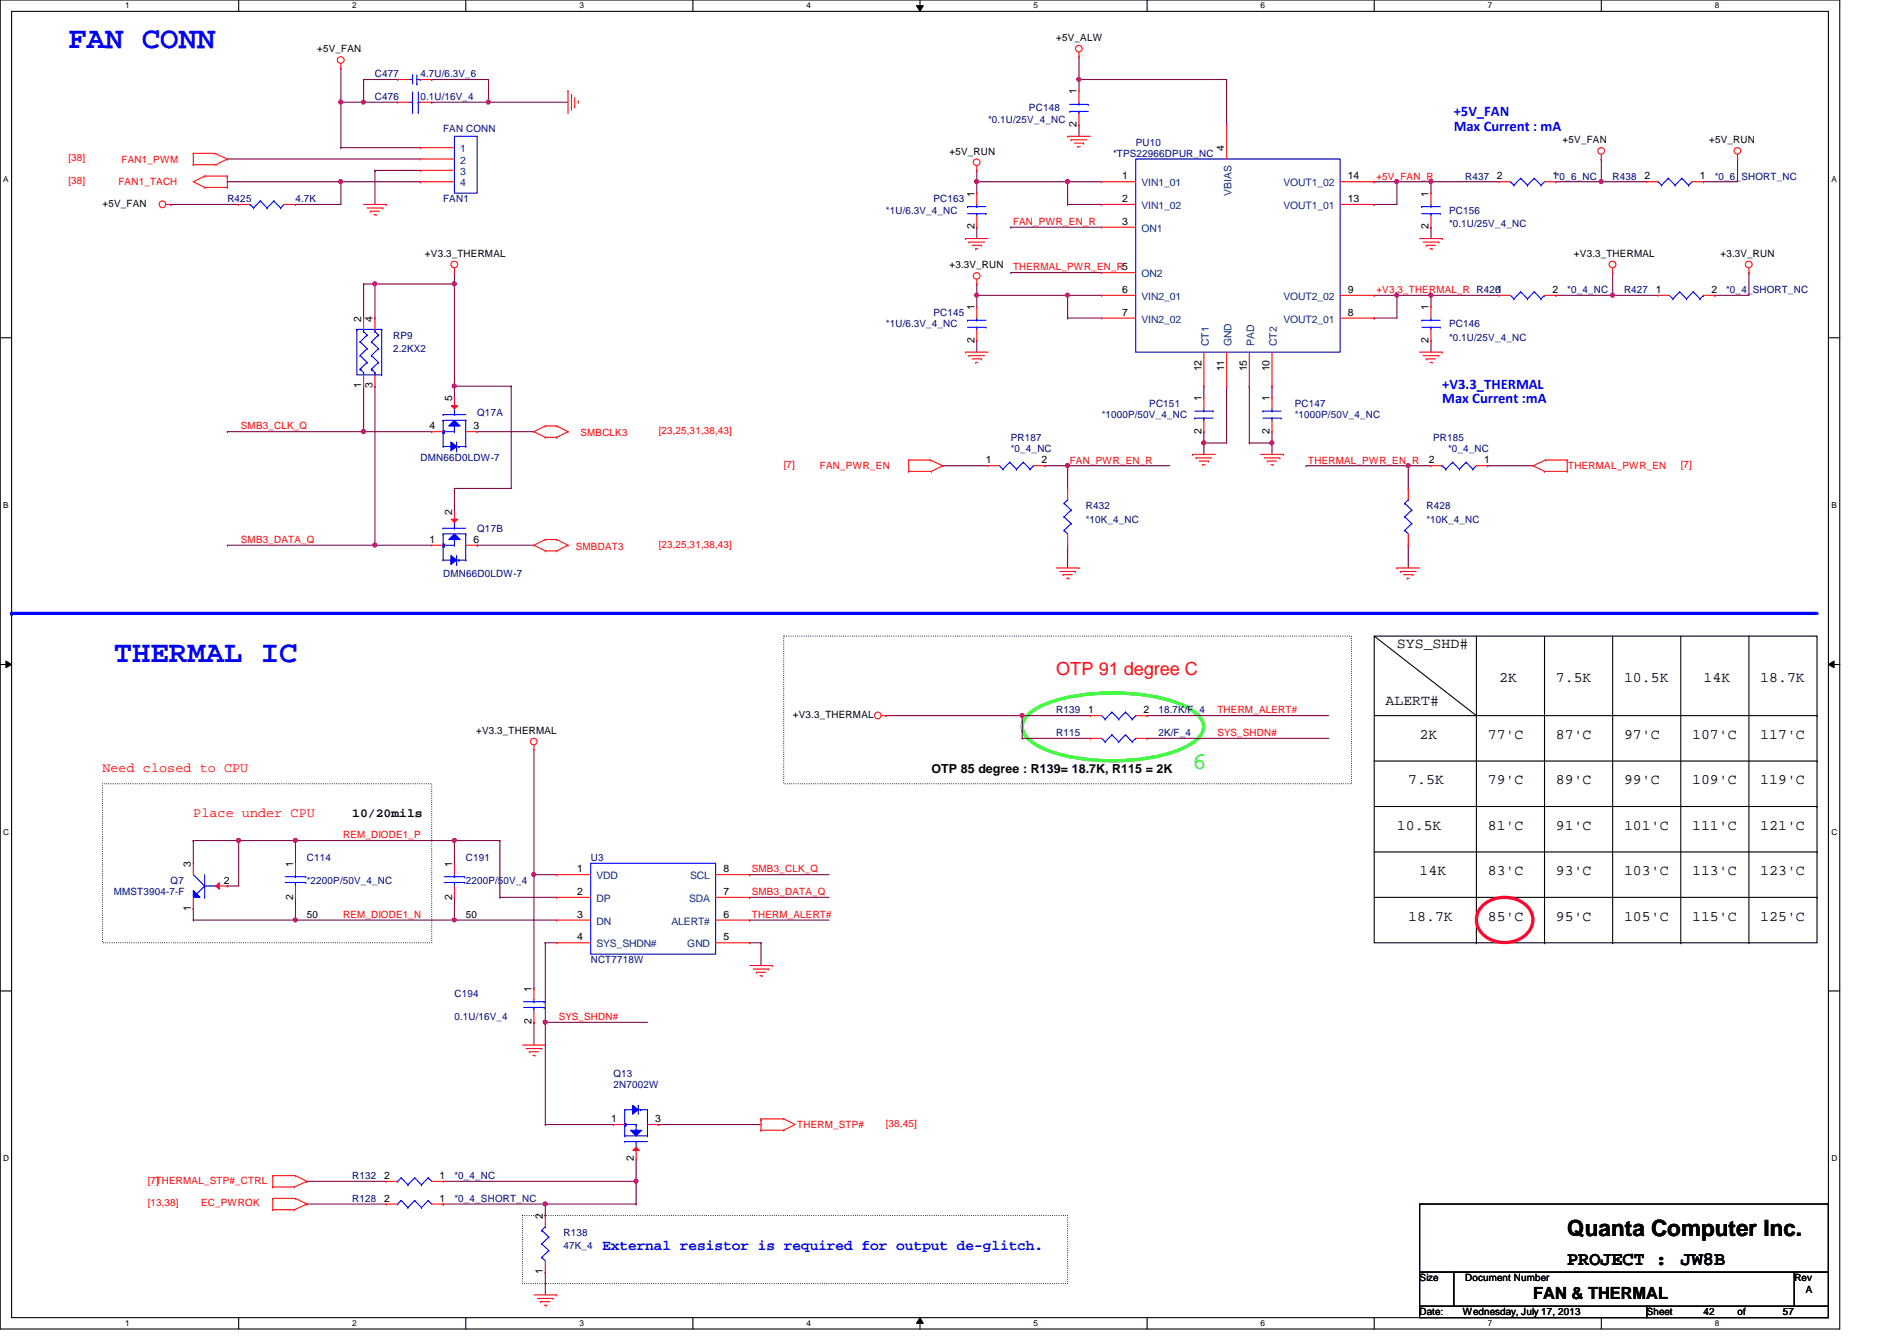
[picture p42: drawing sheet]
<svg xmlns="http://www.w3.org/2000/svg" width="297mm" height="210mm" viewBox="0 0 297 210" stroke-linecap="round" stroke-linejoin="round" font-family="sans-serif">
<defs><g id="words">
<g font-size="4.8" fill="#00f">
<text x="10.7" y="7.6">FAN CONN</text>
<text x="17.8" y="103.6">THERMAL IC</text>
</g>
<text font-size="3.7" fill="#0f0" x="186.7" y="120.4">6</text>
<text font-size="3.5" x="245.4" y="193.5">Quanta Computer Inc.</text>
<g font-size="3">
<text x="245.4" y="198.1">PROJECT :</text>
<text x="263.2" y="198.1">JW8B</text>
</g>
<text font-size="2.8" fill="#f00" x="165.4" y="105.7">OTP 91 degree C</text>
<text font-size="2.6" x="240.1" y="203.3">FAN &amp; THERMAL</text>
<g font-size="2.3" fill="#00f">
<text x="227.6" y="18.2">+5V_FAN</text>
<text x="227.6" y="20.4">Max Current : mA</text>
<text x="225.8" y="60.8">+V3.3_THERMAL</text>
<text x="225.8" y="63.1">Max Current :mA</text>
<text x="94.3" y="195.7">External resistor is required for output de-glitch.</text>
</g>
<g font-size="2.3">
<text x="218.7" y="101.4">SYS_SHD#</text>
<text x="234.7" y="106.8">2K</text>
<text x="243.6" y="106.8">7.5K</text>
<text x="254.3" y="106.8">10.5K</text>
<text x="266.7" y="106.8">14K</text>
<text x="275.6" y="106.8">18.7K</text>
<text x="217" y="110.3">ALERT#</text>
<text x="222.3" y="115.7">2K</text>
<text x="233" y="115.7">77'C</text>
<text x="243.6" y="115.7">87'C</text>
<text x="254.3" y="115.7">97'C</text>
<text x="265" y="115.7">107'C</text>
<text x="275.6" y="115.7">117'C</text>
<text x="220.5" y="122.8">7.5K</text>
<text x="233" y="122.8">79'C</text>
<text x="243.6" y="122.8">89'C</text>
<text x="254.3" y="122.8">99'C</text>
<text x="265" y="122.8">109'C</text>
<text x="275.6" y="122.8">119'C</text>
<text x="218.7" y="129.9">10.5K</text>
<text x="233" y="129.9">81'C</text>
<text x="243.6" y="129.9">91'C</text>
<text x="254.3" y="129.9">101'C</text>
<text x="265" y="129.9">111'C</text>
<text x="275.6" y="129.9">121'C</text>
<text x="222.3" y="137">14K</text>
<text x="233" y="137">83'C</text>
<text x="243.6" y="137">93'C</text>
<text x="254.3" y="137">103'C</text>
<text x="265" y="137">113'C</text>
<text x="275.6" y="137">123'C</text>
<text x="220.5" y="144.1">18.7K</text>
<text x="233" y="144.1">85'C</text>
<text x="243.6" y="144.1">95'C</text>
<text x="254.3" y="144.1">105'C</text>
<text x="265" y="144.1">115'C</text>
<text x="275.6" y="144.1">125'C</text>
</g>
<g font-size="2.1" fill="#f00">
<text x="16" y="120.8">Need closed to CPU</text>
<text x="30.3" y="127.9">Place under CPU</text>
</g>
<g font-size="1.9">
<text x="145.8" y="120.9">OTP 85 degree : R139= 18.7K, R115 = 2K</text>
<text x="55.2" y="127.8">10/20mils</text>
</g>
<g font-size="1.6">
<text x="49.7" y="8.2">+5V_FAN</text>
<text x="165.4" y="6.4">+5V_ALW</text>
<text x="168.6" y="14.8" transform="rotate(-90 168.6 14.8)">1</text>
<text x="168.6" y="19.9" transform="rotate(-90 168.6 19.9)">2</text>
<text x="191.7" y="23.7" transform="rotate(-90 191.7 23.7)">4</text>
<text x="244.7" y="22.4">+5V_FAN</text>
<text x="267.6" y="22.4">+5V_RUN</text>
<text x="148.7" y="24.2">+5V_RUN</text>
<text x="175.7" y="28.1">1</text>
<text x="211.1" y="28.1">14</text>
<text x="234.4" y="28.1">2</text>
<text x="243.1" y="28.1">1*0_6_NC</text>
<text x="257.5" y="28.1">2</text>
<text x="266.2" y="28.1">1</text>
<text x="16" y="32.4">+5V_FAN</text>
<text x="152.6" y="35.9" transform="rotate(-90 152.6 35.9)">2</text>
<text x="152.6" y="30.8" transform="rotate(-90 152.6 30.8)">1</text>
<text x="175.7" y="31.6">2</text>
<text x="175.7" y="35.2">3</text>
<text x="211.1" y="31.6">13</text>
<text x="223.7" y="35.9" transform="rotate(-90 223.7 35.9)">2</text>
<text x="223.7" y="30.8" transform="rotate(-90 223.7 30.8)">1</text>
<text x="66.5" y="40.2">+V3.3_THERMAL</text>
<text x="148.7" y="42">+3.3V_RUN</text>
<text x="246.5" y="40.2">+V3.3_THERMAL</text>
<text x="269.4" y="40.2">+3.3V_RUN</text>
<text x="175.7" y="45.8">6</text>
<text x="211.1" y="45.8">9</text>
<text x="243.1" y="45.8">2</text>
<text x="259.3" y="45.8">1</text>
<text x="268" y="45.8">2</text>
<text x="56.6" y="50.3" transform="rotate(-90 56.6 50.3)">2</text>
<text x="58.3" y="50.3" transform="rotate(-90 58.3 50.3)">4</text>
<text x="152.6" y="53.7" transform="rotate(-90 152.6 53.7)">2</text>
<text x="152.6" y="48.6" transform="rotate(-90 152.6 48.6)">1</text>
<text x="175.7" y="49.4">7</text>
<text x="211.1" y="49.4">8</text>
<text x="223.7" y="53.7" transform="rotate(-90 223.7 53.7)">2</text>
<text x="223.7" y="48.6" transform="rotate(-90 223.7 48.6)">1</text>
<text x="188.1" y="58.1" transform="rotate(-90 188.1 58.1)">12</text>
<text x="191.7" y="58.1" transform="rotate(-90 191.7 58.1)">11</text>
<text x="195.2" y="58.1" transform="rotate(-90 195.2 58.1)">15</text>
<text x="198.8" y="58.1" transform="rotate(-90 198.8 58.1)">10</text>
<text x="56.6" y="60.8" transform="rotate(-90 56.6 60.8)">1</text>
<text x="58.3" y="60.8" transform="rotate(-90 58.3 60.8)">3</text>
<text x="70.8" y="62.8" transform="rotate(-90 70.8 62.8)">5</text>
<text x="188.1" y="62.8" transform="rotate(-90 188.1 62.8)">1</text>
<text x="198.8" y="62.8" transform="rotate(-90 198.8 62.8)">1</text>
<text x="67.3" y="67.2">4</text>
<text x="74.2" y="67.2">3</text>
<text x="188.1" y="67.9" transform="rotate(-90 188.1 67.9)">2</text>
<text x="198.8" y="67.9" transform="rotate(-90 198.8 67.9)">2</text>
<text x="154.4" y="72.5">1</text>
<text x="163.1" y="72.5">2</text>
<text x="223.7" y="72.5">2</text>
<text x="232.4" y="72.5">1</text>
<text x="70.8" y="80.6" transform="rotate(-90 70.8 80.6)">2</text>
<text x="67.3" y="85">1</text>
<text x="74.2" y="85">6</text>
<text x="124.2" y="112.4">+V3.3_THERMAL</text>
<text x="170.4" y="111.6">1</text>
<text x="179.1" y="111.6">2</text>
<text x="74.5" y="114.9">+V3.3_THERMAL</text>
<text x="29.9" y="135.7" transform="rotate(-90 29.9 135.7)">3</text>
<text x="45.9" y="135.7" transform="rotate(-90 45.9 135.7)">1</text>
<text x="70.8" y="135.7" transform="rotate(-90 70.8 135.7)">1</text>
<text x="90.4" y="136.5">1</text>
<text x="113.3" y="136.5">8</text>
<text x="29.9" y="142.6" transform="rotate(-90 29.9 142.6)">1</text>
<text x="35" y="138.3">2</text>
<text x="45.9" y="140.8" transform="rotate(-90 45.9 140.8)">2</text>
<text x="48" y="143.7">50</text>
<text x="70.8" y="140.8" transform="rotate(-90 70.8 140.8)">2</text>
<text x="72.9" y="143.7">50</text>
<text x="90.4" y="140.1">2</text>
<text x="90.4" y="143.6">3</text>
<text x="113.3" y="140.1">7</text>
<text x="113.3" y="143.6">6</text>
<text x="90.4" y="147.2">4</text>
<text x="113.3" y="147.2">5</text>
<text x="83.2" y="155.2" transform="rotate(-90 83.2 155.2)">1</text>
<text x="83.2" y="160.4" transform="rotate(-90 83.2 160.4)">2</text>
<text x="95.7" y="175.6">1</text>
<text x="102.6" y="175.6">3</text>
<text x="60.2" y="184.5">2</text>
<text x="68.8" y="184.5">1</text>
<text x="99.2" y="181.7" transform="rotate(-90 99.2 181.7)">2</text>
<text x="60.2" y="188.1">2</text>
<text x="68.8" y="188.1">1</text>
<text x="85" y="190.8" transform="rotate(-90 85 190.8)">2</text>
<text x="85" y="199.5" transform="rotate(-90 85 199.5)">1</text>
<text x="222.3" y="200.6">Size</text>
<text x="229.4" y="200.6">Document Number</text>
<text x="281" y="200.6">Rev</text>
<text x="282.7" y="202.4">A</text>
<text x="222.3" y="205.9">Date:</text>
<text x="229.1" y="205.9">Wednesday, July 17, 2013</text>
<text x="257.8" y="205.9">Sheet</text>
<text x="266.7" y="205.9">42</text>
<text x="272.1" y="205.9">of</text>
<text x="279.2" y="205.9">57</text>
</g>
<g font-size="1.6" fill="#000080">
<text x="58.7" y="15.7">C476</text>
<text x="58.7" y="12.1">C477</text>
<text x="65.8" y="15.7">0.1U/16V_4</text>
<text x="65.8" y="12.1">4.7U/6.3V_6</text>
<text x="161.1" y="17.4">PC148</text>
<text x="69.4" y="20.7">FAN CONN</text>
<text x="154.7" y="19.2">*0.1U/25V_4_NC</text>
<text x="177.8" y="22.8">PU10</text>
<text x="174.3" y="24.6">*TPS22966DPUR_NC</text>
<text x="229.4" y="28.1">R437</text>
<text x="252.5" y="28.1">R438</text>
<text x="268.5" y="28.1">*0_6_SHORT_NC</text>
<text x="35.6" y="31.7">R425</text>
<text x="46.3" y="31.7">4.7K</text>
<text x="69.4" y="31.7">FAN1</text>
<text x="138.7" y="33.4">*1U/6.3V_4_NC</text>
<text x="146.2" y="31.7">PC163</text>
<text x="226.9" y="33.4">PC156</text>
<text x="226.9" y="35.6">*0.1U/25V_4_NC</text>
<text x="245.4" y="45.9">*0_4_NC</text>
<text x="254.3" y="45.9">R427</text>
<text x="270.3" y="45.9">*0_4_SHORT_NC</text>
<text x="61.5" y="53">RP9</text>
<text x="138.7" y="51.2">*1U/6.3V_4_NC</text>
<text x="146.2" y="49.4">PC145</text>
<text x="226.9" y="51.2">PC146</text>
<text x="226.9" y="53.3">*0.1U/25V_4_NC</text>
<text x="61.5" y="55.1">2.2KX2</text>
<text x="74.7" y="65.1">Q17A</text>
<text x="172.5" y="65.4">*1000P/50V_4_NC</text>
<text x="180" y="63.7">PC151</text>
<text x="202.7" y="63.7">PC147</text>
<text x="202.7" y="65.4">*1000P/50V_4_NC</text>
<text x="158.3" y="69">PR187</text>
<text x="158.3" y="70.8">*0_4_NC</text>
<text x="224.4" y="69">PR185</text>
<text x="226.7" y="70.8">*0_4_NC</text>
<text x="65.8" y="72.2">DMN66D0LDW-7</text>
<text x="74.7" y="83.2">Q17B</text>
<text x="170" y="79.7">R432</text>
<text x="170" y="81.8">*10K_4_NC</text>
<text x="223.3" y="79.7">R428</text>
<text x="223.3" y="81.8">*10K_4_NC</text>
<text x="69.4" y="90.3">DMN66D0LDW-7</text>
<text x="165.4" y="111.7">R139</text>
<text x="181.4" y="111.7">18.7K/F_4</text>
<text x="165.4" y="115.2">R115</text>
<text x="181.4" y="115.2">2K/F_4</text>
<text x="48" y="134.8">C114</text>
<text x="72.9" y="134.8">C191</text>
<text x="92.5" y="134.8">U3</text>
<text x="17.8" y="140.1">MMST3904-7-F</text>
<text x="26.7" y="138.3">Q7</text>
<text x="48" y="138.3">*2200P/50V_4_NC</text>
<text x="72.9" y="138.3">2200P/50V_4</text>
<text x="92.5" y="150.8">NCT7718W</text>
<text x="71.2" y="156.1">C194</text>
<text x="71.2" y="159.7">0.1U/16V_4</text>
<text x="96.1" y="168.6">Q13</text>
<text x="96.1" y="170.3">2N7002W</text>
<text x="55.2" y="184.6">R132</text>
<text x="71.2" y="184.6">*0_4_NC</text>
<text x="55.2" y="188.1">R128</text>
<text x="71.2" y="188.1">*0_4_SHORT_NC</text>
<text x="88.2" y="193.5">R138</text>
<text x="88.2" y="195.6">47K_4</text>
</g>
<g font-size="1.6" fill="#004080">
<text x="72" y="23.8">1</text>
<text x="72" y="25.6">2</text>
<text x="72" y="27.4">3</text>
<text x="72" y="29.2">4</text>
<text x="178.7" y="29.2">VIN1_01</text>
<text x="201" y="29.2">VOUT1_02</text>
<text x="178.7" y="32.7">VIN1_02</text>
<text x="192.8" y="30.6" transform="rotate(-90 192.8 30.6)">VBIAS</text>
<text x="201" y="32.7">VOUT1_01</text>
<text x="178.7" y="36.3">ON1</text>
<text x="178.7" y="43.4">ON2</text>
<text x="178.7" y="46.9">VIN2_01</text>
<text x="201" y="46.9">VOUT2_02</text>
<text x="178.7" y="50.5">VIN2_02</text>
<text x="201" y="50.5">VOUT2_01</text>
<text x="189.3" y="54.2" transform="rotate(-90 189.3 54.2)">CT1</text>
<text x="192.8" y="54.2" transform="rotate(-90 192.8 54.2)">GND</text>
<text x="196.4" y="54.2" transform="rotate(-90 196.4 54.2)">PAD</text>
<text x="199.9" y="54.2" transform="rotate(-90 199.9 54.2)">CT2</text>
<text x="93.4" y="137.6">VDD</text>
<text x="108.1" y="137.6">SCL</text>
<text x="93.4" y="141.2">DP</text>
<text x="107.9" y="141.2">SDA</text>
<text x="93.4" y="144.7">DN</text>
<text x="93.4" y="148.3">SYS_SHDN#</text>
<text x="105.2" y="144.7">ALERT#</text>
<text x="107.6" y="148.3">GND</text>
</g>
<g font-size="1.6" fill="#f00">
<text x="10.7" y="25.3">[38]</text>
<text x="10.7" y="28.8">[38]</text>
<text x="18.5" y="29">FAN1_TACH</text>
<text x="19" y="25.4">FAN1_PWM</text>
<text x="215.5" y="28.1">+5V_FAN_R</text>
<text x="158.6" y="35.2">FAN_PWR_EN_R</text>
<text x="158.6" y="42.3">THERMAL_PWR_EN_R5</text>
<text x="215.5" y="45.9">+V3.3_THERMAL_R R4261</text>
<text x="37.7" y="67.2">SMB3_CLK_Q</text>
<text x="90.9" y="68.3">SMBCLK3</text>
<text x="103.2" y="67.9">[23,25,31,38,43]</text>
<text x="122.7" y="73.3">[7]</text>
<text x="128.4" y="73.4">FAN_PWR_EN</text>
<text x="167.5" y="72.6">FAN_PWR_EN_R</text>
<text x="204.8" y="72.6">THERMAL_PWR_EN_R</text>
<text x="245.6" y="73.4">THERMAL_PWR_EN</text>
<text x="263.2" y="73.3">[7]</text>
<text x="37.7" y="85">SMB3_DATA_Q</text>
<text x="90.2" y="86.1">SMBDAT3</text>
<text x="103.2" y="85.7">[23,25,31,38,43]</text>
<text x="190.6" y="111.7">THERM_ALERT#</text>
<text x="190.6" y="115.2">SYS_SHDN#</text>
<text x="53.7" y="131.2">REM_DIODE1_P</text>
<text x="117.7" y="136.6">SMB3_CLK_Q</text>
<text x="53.7" y="143.7">REM_DIODE1_N</text>
<text x="117.7" y="143.7">THERM_ALERT#</text>
<text x="117.7" y="140.1">SMB3_DATA_Q</text>
<text x="87.5" y="159.7">SYS_SHDN#</text>
<text x="124.8" y="176.6">THERM_STP#</text>
<text x="138.7" y="176.4">[38,45]</text>
<text x="23.2" y="185.3">[7]THERMAL_STP#_CTRL</text>
<text x="23.2" y="188.8">[13,38]</text>
<text x="31.5" y="188.8">EC_PWROK</text>
</g>
<g font-size="1.3">
<text x="19.6" y="1.3">1</text>
<text x="55.2" y="1.3">2</text>
<text x="90.7" y="1.3">3</text>
<text x="126.3" y="1.3">4</text>
<text x="161.8" y="1.3">5</text>
<text x="197.4" y="1.3">6</text>
<text x="233" y="1.3">7</text>
<text x="268.5" y="1.3">8</text>
<text x=".5" y="28.4">A</text>
<text x="286.8" y="28.4">A</text>
<text x=".5" y="79.5">B</text>
<text x="286.8" y="79.5">B</text>
<text x=".5" y="130.7">C</text>
<text x="286.8" y="130.7">C</text>
<text x=".5" y="181.8">D</text>
<text x="286.8" y="181.8">D</text>
<text x="19.6" y="207.6">1</text>
<text x="55.2" y="207.6">2</text>
<text x="90.7" y="207.6">3</text>
<text x="126.3" y="207.6">4</text>
<text x="161.8" y="207.6">5</text>
<text x="197.4" y="207.6">6</text>
<text x="233" y="207.6">7</text>
<text x="268.5" y="207.6">8</text>
</g>
</g></defs>
<path d="M0 0h288.1v208h-288.1zM1.8 1.8h284.5v204.4h-284.5z" fill="none" stroke="#000" stroke-width=".17"/>
<g fill="#fff">
<path d="M19.6 .2h.7v1.4h-.7z"/>
<path d="M19.6 206.4h.7v1.4h-.7z"/>
</g>
<path d="M37.4 0v1.8M37.4 206.2v1.8" fill="none" stroke="#000" stroke-width=".17"/>
<g fill="#fff">
<path d="M55.2 .2h.6v1.4h-.6z"/>
<path d="M55.2 206.4h.6v1.4h-.6z"/>
</g>
<path d="M72.9 0v1.8M72.9 206.2v1.8" fill="none" stroke="#000" stroke-width=".17"/>
<g fill="#fff">
<path d="M90.7 .2h.7v1.4h-.7z"/>
<path d="M90.7 206.4h.7v1.4h-.7z"/>
</g>
<path d="M108.5 0v1.8M108.5 206.2v1.8" fill="none" stroke="#000" stroke-width=".17"/>
<g fill="#fff">
<path d="M126.3 .2h.7v1.4h-.7z"/>
<path d="M126.3 206.4h.7v1.4h-.7z"/>
</g>
<path d="M144.1 0v1.8M144.1 206.2v1.8" fill="none" stroke="#000" stroke-width=".17"/>
<path d="M143.5 .9h1.1l-.5 .9zM144.1 206.2l.5 .9h-1.1z" fill="#000"/>
<path d="M143.5 .9h1.1l-.5 .9zM144.1 206.2l.5 .9h-1.1z" fill="none" stroke="#000" stroke-width=".16"/>
<g fill="#fff">
<path d="M161.8 .2h.7v1.4h-.7z"/>
<path d="M161.8 206.4h.7v1.4h-.7z"/>
</g>
<path d="M179.6 0v1.8M179.6 206.2v1.8" fill="none" stroke="#000" stroke-width=".17"/>
<g fill="#fff">
<path d="M197.4 .2h.7v1.4h-.7z"/>
<path d="M197.4 206.4h.7v1.4h-.7z"/>
</g>
<path d="M215.2 0v1.8M215.2 206.2v1.8" fill="none" stroke="#000" stroke-width=".17"/>
<g fill="#fff">
<path d="M233 .2h.6v1.4h-.6z"/>
<path d="M233 206.4h.6v1.4h-.6z"/>
</g>
<path d="M250.7 0v1.8M250.7 206.2v1.8" fill="none" stroke="#000" stroke-width=".17"/>
<g fill="#fff">
<path d="M268.5 .2h.7v1.4h-.7z"/>
<path d="M268.5 206.4h.7v1.4h-.7z"/>
<path d="M.5 27.3h.8v1.4h-.8z"/>
<path d="M286.8 27.3h.8v1.4h-.8z"/>
<path d="M.5 78.4h.8v1.4h-.8z"/>
<path d="M286.8 78.4h.8v1.4h-.8z"/>
</g>
<path d="M0 52.9h1.8M286.3 52.9h1.8" fill="none" stroke="#000" stroke-width=".17"/>
<g fill="#fff">
<path d="M.5 129.5h.9v1.4h-.9z"/>
<path d="M286.8 129.5h.9v1.4h-.9z"/>
</g>
<path d="M0 104h1.8M286.3 104h1.8" fill="none" stroke="#000" stroke-width=".17"/>
<path d="M.9 103.5l.9 .5-.9 .5zM286.3 104l.9-.5v1z" fill="#000"/>
<path d="M.9 103.5l.9 .5-.9 .5zM286.3 104l.9-.5v1z" fill="none" stroke="#000" stroke-width=".16"/>
<g fill="#fff">
<path d="M.5 180.6h.9v1.4h-.9z"/>
<path d="M286.8 180.6h.9v1.4h-.9z"/>
</g>
<path d="M0 155.1h1.8M286.3 155.1h1.8" fill="none" stroke="#000" stroke-width=".17"/>
<path d="M122.7 99.6h88.9v23.1h-88.9z" fill="none" stroke="#000" stroke-width=".17" stroke-dasharray="0 .3"/>
<path d="M1.8 96h282.7" fill="none" stroke="#00f" stroke-width=".51"/>
<circle cx="1.8" cy="96" r=".25" fill="#00f"/>
<path d="M16 122.7h51.6v24.9h-51.6zM81.8 190.2h85.4v10.7h-85.4z" fill="none" stroke="#000" stroke-width=".17" stroke-dasharray="0 .3"/>
<g fill="none" stroke="#000" stroke-width=".17">
<path d="M215.2 99.6h69.3v48h-69.3zM215.2 99.6l16 12.4M231.2 99.6v48M241.8 99.6v48M252.5 99.6v48M263.2 99.6v48M273.9 99.6v48M215.2 119.1h69.3M215.2 112h69.3M231.2 112h.1M284.5 119.1h.1M284.5 112h.1"/>
<path d="M215.2 133.3h69.3M215.2 126.2h69.3M284.5 133.3h.1M284.5 126.2h.1M215.2 140.5h69.3M231.2 147.6h.1M241.8 147.6h.1M252.5 147.6h.1M263.2 147.6h.1M273.9 147.6h.1M284.5 140.5h.1"/>
</g>
<path d="M231.9 142a5 5 0 0 1 7.8 .6 3.3 3.3 0 0 1-2.4 4.6 4.8 4.8 0 0 1-5.8-1.8 2.96 2.96 0 0 1 .4-3.4z" fill="none" stroke="#f00" stroke-width=".51"/>
<path d="M161 111.8a13.7 13.7 0 0 1 6.6-2.7 33.4 33.4 0 0 1 17.3 1.1 6.2 6.2 0 0 1 3.5 2.9 2.42 2.42 0 0 1-.9 2.6 13.9 13.9 0 0 1-6.6 2.8 33.9 33.9 0 0 1-16.1-.8 9 9 0 0 1-4.3-2.6 2.31 2.31 0 0 1 .5-3.3z" fill="none" stroke="#0f0" stroke-width=".51"/>
<path d="M160.1 112h.1M160.1 115.6h.1M160.1 112h10.6M160.1 115.6h10.6M160.1 112v3.6M179.6 115.6h.1M179.6 112h.1M179.6 112h28.5M179.6 115.6h28.5M85.4 147.6h.1M85.4 147.6v12.4" fill="none" stroke="#800040" stroke-width=".17"/>
<circle cx="85.4" cy="160" r=".32" fill="#f0f"/>
<circle cx="85.4" cy="160" r=".32" fill="none" stroke="#f0f" stroke-width=".17"/>
<path d="M71.2 131.6h.1M71.2 131.6v3.5M71.2 131.6h7.1M83.6 136.9h.1M83.6 136.9h3.6M71.2 140.5h.1M71.2 140.5v3.5M117.4 144h.1M117.4 144h12.4" fill="none" stroke="#800040" stroke-width=".17"/>
<circle cx="71.1" cy="131.5" r=".32" fill="#f0f"/>
<circle cx="71.1" cy="131.5" r=".32" fill="none" stroke="#f0f" stroke-width=".17"/>
<path d="M78.3 131.6h.1M78.3 131.6v8.9M83.6 136.9v17.8M117.4 136.9h.1M117.4 136.9h12.4M30.3 144h.1M30.3 144h40.9M46.3 144h.1M83.6 154.7h.1" fill="none" stroke="#800040" stroke-width=".17"/>
<circle cx="46.2" cy="144" r=".32" fill="#f0f"/>
<circle cx="46.2" cy="144" r=".32" fill="none" stroke="#f0f" stroke-width=".17"/>
<path d="M37.4 131.6h.1M37.4 131.6v7.1M30.3 142.2h.1M30.3 142.2v1.8M46.3 140.5h.1M46.3 140.5v3.5" fill="none" stroke="#800040" stroke-width=".17"/>
<circle cx="37.4" cy="131.5" r=".32" fill="#f0f"/>
<circle cx="37.4" cy="131.5" r=".32" fill="none" stroke="#f0f" stroke-width=".17"/>
<path d="M30.3 131.6h.1M30.3 131.6v3.5M35.6 138.7h.1M35.6 138.7h1.8M37.4 131.6h.1M37.4 131.6h8.9M46.3 131.6h.1M46.3 131.6v3.5" fill="none" stroke="#800040" stroke-width=".17"/>
<circle cx="46.2" cy="131.5" r=".32" fill="#f0f"/>
<circle cx="46.2" cy="131.5" r=".32" fill="none" stroke="#f0f" stroke-width=".17"/>
<path d="M71.2 144h.1M71.2 144h16" fill="none" stroke="#800040" stroke-width=".17"/>
<circle cx="71.1" cy="144" r=".32" fill="#f0f"/>
<circle cx="71.1" cy="144" r=".32" fill="none" stroke="#f0f" stroke-width=".17"/>
<g fill="none" stroke="#800040" stroke-width=".17">
<path d="M30.3 131.6h.1M30.3 131.6h7.1M46.3 131.6h.1M46.3 131.6h24.9M78.3 140.5h.1M78.3 140.5h8.9M85.4 147.6h.1M85.4 147.6h1.8M117.4 140.5h.1M117.4 147.6h.1M117.4 140.5h12.4M117.4 147.6h1.8"/>
<path d="M119.2 147.6h.1M119.2 147.6v3.5M83.6 160h.1M83.6 160v3.6M85.4 160h.1M85.4 176h.1M85.4 160h16M85.4 176h10.7M85.4 160v16M103.2 176h.1M103.2 176h16M69.4 188.5h.1"/>
<path d="M69.4 188.5h16"/>
</g>
<circle cx="85.4" cy="188.4" r=".32" fill="#f0f"/>
<circle cx="85.4" cy="188.4" r=".32" fill="none" stroke="#f0f" stroke-width=".17"/>
<g fill="none" stroke="#800040" stroke-width=".17">
<path d="M35.6 24.9h.1M35.6 24.9h30.2M71.2 42.7h.1M71.2 42.7v1.7M35.6 67.6h.1M35.6 67.6h21.3M71.2 60.5h.1M71.2 60.5h8.8M85.4 199.1h.1M85.4 188.5h.1M85.4 190.2h.1M85.4 188.5v1.7"/>
<path d="M85.4 199.1v3.6M85.4 188.5h14.2M99.6 184.9h.1M99.6 181.4v3.5"/>
</g>
<circle cx="56.9" cy="67.5" r=".32" fill="#f0f"/>
<circle cx="56.9" cy="67.5" r=".32" fill="none" stroke="#f0f" stroke-width=".17"/>
<path d="M35.6 85.3h.1M35.6 85.3h23.1" fill="none" stroke="#800040" stroke-width=".17"/>
<circle cx="58.7" cy="85.3" r=".32" fill="#f0f"/>
<circle cx="58.7" cy="85.3" r=".32" fill="none" stroke="#f0f" stroke-width=".17"/>
<g fill="none" stroke="#800040" stroke-width=".17">
<path d="M56.9 44.4h.1M56.9 44.4v5.4M56.9 44.4h1.8M71.2 44.4h.1M71.2 44.4v16.1M56.9 60.5h.1M56.9 67.6h.1M56.9 60.5v7.1M56.9 67.6h10.7M58.7 60.5h.1M58.7 60.5v24.8M71.2 76.5h.1"/>
<path d="M80 60.5h.1M80 60.5v16h-8.8M58.7 85.3h.1M58.7 85.3h8.9"/>
</g>
<circle cx="71.1" cy="60.4" r=".32" fill="#f0f"/>
<circle cx="71.1" cy="60.4" r=".32" fill="none" stroke="#f0f" stroke-width=".17"/>
<circle cx="71.1" cy="44.4" r=".32" fill="#f0f"/>
<circle cx="71.1" cy="44.4" r=".32" fill="none" stroke="#f0f" stroke-width=".17"/>
<path d="M58.7 44.4h.1M58.7 44.4v5.4M58.7 44.4h12.5" fill="none" stroke="#800040" stroke-width=".17"/>
<circle cx="58.7" cy="44.4" r=".32" fill="#f0f"/>
<circle cx="58.7" cy="44.4" r=".32" fill="none" stroke="#f0f" stroke-width=".17"/>
<path d="M58.7 26.7h.1M58.7 26.7h7.1M58.7 26.7v5.3M224.1 28.4h.1M224.1 28.4h10.6M243.6 28.4h.1M243.6 28.4h7.1" fill="none" stroke="#800040" stroke-width=".17"/>
<circle cx="224" cy="28.4" r=".32" fill="#f0f"/>
<circle cx="224" cy="28.4" r=".32" fill="none" stroke="#f0f" stroke-width=".17"/>
<path d="M215.2 28.4h.1M215.2 28.4h3.5M250.7 24.9h.1M250.7 24.9v3.5" fill="none" stroke="#800040" stroke-width=".17"/>
<circle cx="250.7" cy="28.4" r=".32" fill="#f0f"/>
<circle cx="250.7" cy="28.4" r=".32" fill="none" stroke="#f0f" stroke-width=".17"/>
<path d="M215.2 32h.1M218.7 28.4h.1M218.7 28.4v3.6h-3.5M224.1 35.6h.1M224.1 28.4h.1M224.1 28.4v1.8M224.1 35.6v1.7" fill="none" stroke="#800040" stroke-width=".17"/>
<circle cx="218.7" cy="28.4" r=".32" fill="#f0f"/>
<circle cx="218.7" cy="28.4" r=".32" fill="none" stroke="#f0f" stroke-width=".17"/>
<path d="M158.3 35.6h.1M158.3 35.6h14.2M218.7 28.4h.1M218.7 28.4h5.4M243.6 46.2h.1M243.6 46.2h8.9" fill="none" stroke="#800040" stroke-width=".17"/>
<circle cx="252.5" cy="46.2" r=".32" fill="#f0f"/>
<circle cx="252.5" cy="46.2" r=".32" fill="none" stroke="#f0f" stroke-width=".17"/>
<path d="M224.1 46.2h.1M224.1 46.2h10.6" fill="none" stroke="#800040" stroke-width=".17"/>
<circle cx="224" cy="46.2" r=".32" fill="#f0f"/>
<circle cx="224" cy="46.2" r=".32" fill="none" stroke="#f0f" stroke-width=".17"/>
<g fill="none" stroke="#800040" stroke-width=".17">
<path d="M152.9 53.3h.1M152.9 53.3v1.8M188.5 60.5h.1M188.5 60.5v1.7M192.1 60.5h.1M192.1 60.5v8.8M195.6 60.5h.1M195.6 60.5v8.8M199.2 60.5h.1M199.2 60.5v1.7M204.5 72.9h.1M204.5 72.9h16"/>
<path d="M220.5 85.3h.1M220.5 85.3v3.6"/>
</g>
<circle cx="220.5" cy="72.9" r=".32" fill="#f0f"/>
<circle cx="220.5" cy="72.9" r=".32" fill="none" stroke="#f0f" stroke-width=".17"/>
<path d="M168.9 19.6h.1M168.9 8.9h.1M168.9 12.4h.1M168.9 8.9v3.5M168.9 19.6v1.7M168.9 12.4h23.2M220.5 72.9h.1M220.5 72.9v3.6M220.5 72.9h3.6M233 72.9h.1M233 72.9h7.1" fill="none" stroke="#800040" stroke-width=".17"/>
<circle cx="168.9" cy="12.4" r=".32" fill="#f0f"/>
<circle cx="168.9" cy="12.4" r=".32" fill="none" stroke="#f0f" stroke-width=".17"/>
<path d="M168.9 12.4h.1M168.9 12.4v1.8M192.1 12.4h.1M192.1 12.4v7.2M152.9 35.6h.1M152.9 26.7h.1M152.9 26.7v1.7M152.9 35.6v1.7" fill="none" stroke="#800040" stroke-width=".17"/>
<circle cx="152.9" cy="28.4" r=".32" fill="#f0f"/>
<circle cx="152.9" cy="28.4" r=".32" fill="none" stroke="#f0f" stroke-width=".17"/>
<path d="M152.9 28.4h.1M152.9 28.4h14.3" fill="none" stroke="#800040" stroke-width=".17"/>
<circle cx="167.1" cy="28.4" r=".32" fill="#f0f"/>
<circle cx="167.1" cy="28.4" r=".32" fill="none" stroke="#f0f" stroke-width=".17"/>
<path d="M152.9 28.4h.1M152.9 28.4v1.8M152.9 46.2h.1M152.9 46.2h14.3" fill="none" stroke="#800040" stroke-width=".17"/>
<circle cx="167.1" cy="46.2" r=".32" fill="#f0f"/>
<circle cx="167.1" cy="46.2" r=".32" fill="none" stroke="#f0f" stroke-width=".17"/>
<circle cx="152.9" cy="46.2" r=".32" fill="#f0f"/>
<circle cx="152.9" cy="46.2" r=".32" fill="none" stroke="#f0f" stroke-width=".17"/>
<g fill="none" stroke="#800040" stroke-width=".17">
<path d="M167.2 32h.1M167.2 28.4h.1M167.2 28.4v3.6M167.2 32h5.3M167.2 28.4h5.3M152.9 44.4h.1M152.9 46.2h.1M152.9 44.4v3.6M158.3 42.7h.1M158.3 42.7h14.2M167.2 49.8h.1M167.2 46.2h.1"/>
<path d="M167.2 49.8h5.3M167.2 46.2v3.6M167.2 46.2h5.3M188.5 67.6h.1M188.5 67.6v1.7M199.2 67.6h.1M199.2 67.6v1.7"/>
</g>
<circle cx="188.5" cy="69.3" r=".32" fill="#f0f"/>
<circle cx="188.5" cy="69.3" r=".32" fill="none" stroke="#f0f" stroke-width=".17"/>
<path d="M188.5 69.3h.1M188.5 69.3h3.6M188.5 69.3v1.8M195.6 69.3h.1M195.6 69.3h3.6" fill="none" stroke="#800040" stroke-width=".17"/>
<circle cx="199.2" cy="69.3" r=".32" fill="#f0f"/>
<circle cx="199.2" cy="69.3" r=".32" fill="none" stroke="#f0f" stroke-width=".17"/>
<g fill="none" stroke="#800040" stroke-width=".17">
<path d="M215.2 46.2h.1M215.2 49.8h.1M215.2 46.2h8.9M218.7 46.2h.1M218.7 46.2v3.6h-3.5M224.1 53.3h.1M224.1 46.2h.1M224.1 46.2v1.8M224.1 53.3v1.8M252.5 42.7h.1M252.5 42.7v3.5M199.2 69.3h.1"/>
<path d="M199.2 69.3v1.8"/>
</g>
<circle cx="218.7" cy="46.2" r=".32" fill="#f0f"/>
<circle cx="218.7" cy="46.2" r=".32" fill="none" stroke="#f0f" stroke-width=".17"/>
<path d="M167.2 72.9h.1M167.2 72.9h16M167.2 85.3h.1M167.2 85.3v3.6" fill="none" stroke="#800040" stroke-width=".17"/>
<circle cx="167.1" cy="72.9" r=".32" fill="#f0f"/>
<circle cx="167.1" cy="72.9" r=".32" fill="none" stroke="#f0f" stroke-width=".17"/>
<path d="M147.6 72.9h.1M147.6 72.9h7.1M163.6 72.9h.1M163.6 72.9h3.6M167.2 72.9h.1M167.2 72.9v3.6M83.6 117.3v19.6M83.6 136.9h.1" fill="none" stroke="#800040" stroke-width=".17"/>
<circle cx="83.6" cy="136.9" r=".32" fill="#f0f"/>
<circle cx="83.6" cy="136.9" r=".32" fill="none" stroke="#f0f" stroke-width=".17"/>
<path d="M138.7 112h.1M138.7 112h21.4" fill="none" stroke="#800040" stroke-width=".17"/>
<circle cx="160" cy="112" r=".32" fill="#f0f"/>
<circle cx="160" cy="112" r=".32" fill="none" stroke="#f0f" stroke-width=".17"/>
<path d="M48 188.5h.1M48 188.5h12.5M69.4 184.9h30.2M99.6 184.9h.1" fill="none" stroke="#800040" stroke-width=".17"/>
<circle cx="99.6" cy="184.9" r=".32" fill="#f0f"/>
<circle cx="99.6" cy="184.9" r=".32" fill="none" stroke="#f0f" stroke-width=".17"/>
<g fill="none" stroke="#800040" stroke-width=".17">
<path d="M53.4 10.7h.1M53.4 16h.1M53.4 10.7v12.4M56.9 16h.1M56.9 12.4h.1M56.9 16h5.4M56.9 12.4h5.4M56.9 12.4v3.6M67.6 12.4h.1M67.6 16h.1M67.6 16h21.3M67.6 12.4h8.9"/>
<path d="M76.5 16h.1M76.5 12.4h.1M76.5 12.4v3.6M53.4 23.1h.1M53.4 23.1h12.4M250.7 28.4h.1M250.7 28.4h7.1M266.7 28.4h.1M272.1 24.9h.1M272.1 24.9v3.5h-5.4M252.5 46.2h.1M252.5 46.2h7.1"/>
<path d="M268.5 46.2h.1M273.9 42.7h.1M273.9 42.7v3.5h-5.4M48 184.9h.1M48 184.9h12.5M99.6 188.5h.1M99.6 184.9v3.6"/>
</g>
<circle cx="76.5" cy="16" r=".32" fill="#f0f"/>
<circle cx="76.5" cy="16" r=".32" fill="none" stroke="#f0f" stroke-width=".17"/>
<path d="M53.4 16h.1M53.4 16h3.5" fill="none" stroke="#800040" stroke-width=".17"/>
<circle cx="56.9" cy="16" r=".32" fill="#f0f"/>
<circle cx="56.9" cy="16" r=".32" fill="none" stroke="#f0f" stroke-width=".17"/>
<circle cx="53.4" cy="16" r=".32" fill="#f0f"/>
<circle cx="53.4" cy="16" r=".32" fill="none" stroke="#f0f" stroke-width=".17"/>
<path d="M35.6 28.4h.1M35.6 28.4h30.2M53.4 28.4h.1M53.4 28.4v3.6M65.8 28.4h.1" fill="none" stroke="#800040" stroke-width=".17"/>
<circle cx="53.4" cy="28.4" r=".32" fill="#f0f"/>
<circle cx="53.4" cy="28.4" r=".32" fill="none" stroke="#f0f" stroke-width=".17"/>
<path d="M26.7 32h.1M26.7 32h10.7M46.3 32h.1M46.3 32h7.1M71.2 60.5h.1M71.2 76.5h.1M71.2 60.5v1.7M71.2 76.5v3.5M74.7 67.6h.1M74.7 67.6h8.9M74.7 85.3h.1M74.7 85.3h8.9" fill="none" stroke="#800040" stroke-width=".17"/>
<g fill="none" stroke="#f00" stroke-width=".17">
<path d="M53.4 10.7h.1M53.4 9.9v.8M88.9 14.2h.1M88.9 14.2v3.6M89.5 14.8h.1M89.5 14.8v2.4M90 16.7h.1M90 15.3v1.4M90.5 15.8h.1M90.5 15.8v.4M168.9 8.9h.1M168.9 14.2h.1"/>
<path d="M168.9 19.6h.1M168.9 8.2v.7M168.9 14.2v1.8M168.9 17.8v1.8M192.1 19.6h.1M192.1 19.6v5.3M26 32h.7M26.7 32h.1M30.3 24h.1M30.3 25.8h.1M30.3 24h3.4M30.3 25.8h3.5"/>
<path d="M30.3 24v1.8M32 27.6h.1M32 29.3h.1M32 27.6l-1.7 .8 1.7 .9M32 27.6h3.6M32 29.3h3.6M33.7 24h.1M33.7 24l1.9 .9M33.8 25.8h.1M35.6 24.9h.1M35.6 27.6h.1M35.6 29.3h.1"/>
<path d="M35.6 27.7h.1M35.6 24.9l-1.8 .9M35.6 27.6v1.7M56.9 32h3.6M57.5 32.6h2.4M58 33.1h.1M58 33.1h1.4M58.5 33.6h.4M58.9 33.6h.1M59.9 32.6h.1M60.5 32h.1M151.2 37.3h.1"/>
<path d="M151.2 37.3h3.5M151.7 37.9h.1M151.7 37.9h2.5M152.2 38.4h1.5M152.8 38.9h.1M152.8 38.9h.3M152.9 26.7h.1M152.9 30.2h.1M152.9 35.6h.1M152.9 26v.7M152.9 30.2v1.8M152.9 33.8v1.8"/>
<path d="M153.7 38.4h.1M167.2 21.3h.1M167.2 21.3h3.5M167.7 21.9h.1M167.7 21.9h2.5M168.2 22.4h1.5M168.8 22.9h.1M168.8 22.9h.3M169.7 22.4h.1M172.5 32h.1M172.5 35.6h.1M172.5 28.4h.1"/>
<path d="M172.5 32h5.3M172.5 35.6h5.3M172.5 28.4h5.3M209.8 32h5.4M209.8 28.4h5.4M215.2 32h.1M215.2 28.4h.1M222.3 37.3h3.5M222.8 37.9h2.5M223.3 38.4h.1M223.3 38.4h1.5M223.9 38.9h.3"/>
<path d="M224.2 38.9h.1M225.3 37.9h.1M225.8 37.3h.1M250.7 24.9h.1M250.7 24.2v.7M257.8 28.4h.1M257.8 28.4h1.8M265 28.4h1.7M266.7 28.4h.1M272.1 24.9h.1M272.1 24.2v.7M71.2 42.7h.1"/>
<path d="M71.2 42v.7M151.2 55.1h.1M151.2 55.1h3.5M151.7 55.7h.1M151.7 55.7h2.5M152.2 56.2h1.5M152.8 56.7h.1M152.8 56.7h.3M152.9 44.4h.1M152.9 43.7v.7M153.7 56.2h.1M172.5 49.8h.1"/>
<path d="M172.5 42.7h.1M172.5 46.2h.1M172.5 49.8h5.3M172.5 42.7h5.3M172.5 46.2h5.3M188.5 55.1v5.4M192.1 55.1v5.4M195.6 55.1v5.4M199.2 55.1v5.4M209.8 49.8h5.4M209.8 46.2h5.4M215.2 49.8h.1"/>
<path d="M215.2 46.2h.1M222.3 55.1h3.5M222.8 55.7h2.5M223.3 56.2h.1M223.3 56.2h1.5M223.9 56.7h.3M224.1 48h.1M224.1 53.3h.1M224.1 48v1.8M224.1 51.6v1.7M224.2 56.7h.1M225.3 55.7h.1"/>
<path d="M225.8 55.1h.1M252.5 42.7h.1M252.5 42v.7M273.9 42.7h.1M273.9 42v.7M83.6 67.6h.1M83.6 67.6l1.8 .9M85.4 68.5h.1M85.4 66.7h.1M85.4 68.5h1.8M85.4 66.7l-1.8 .9M85.4 66.7h1.8"/>
<path d="M87.2 66.7h.1M87.2 68.5h.1M87.2 66.7l1.7 .9M88.9 67.6h.1M88.9 67.6l-1.7 .9M142.3 72h.1M142.3 73.8h.1M142.3 72h3.4M142.3 73.8h3.5M142.3 72v1.8M145.7 72h.1M145.7 72l1.9 .9"/>
<path d="M145.8 73.8h.1M147.6 72.9h.1M147.6 72.9l-1.8 .9M186.7 71.1h.1M186.7 71.1h3.6M187.3 71.7h.1M187.3 71.7h2.4M187.8 72.2h1.4M188.3 72.7h.1M188.3 72.7h.4M188.5 60.5h.1M189.2 72.2h.1"/>
<path d="M192.1 60.5h.1M195.6 60.5h.1M197.4 71.1h3.6M197.9 71.7h2.5M198.5 72.2h.1M198.5 72.2h1.4M199 72.7h.3M199.2 60.5h.1M199.3 72.7h.1M200.4 71.7h.1M201 71.1h.1M240.1 72.9h.1"/>
<path d="M240.1 72.9l1.7 .9M241.8 73.8h.1M241.8 73.8h3.6M242 72h.1M242 72l-1.9 .9M242 72h3.4M245.4 72h.1M245.4 73.8h.1M245.4 72v1.8M83.6 85.3h.1M83.6 85.3l1.8 .9M85.4 86.2h.1"/>
<path d="M85.4 84.5h.1M85.4 86.2h1.8M85.4 84.5l-1.8 .8M85.4 84.5h1.8M87.2 84.5h.1M87.2 86.2h.1M87.2 84.5l1.7 .8M88.9 85.3h.1M88.9 85.3l-1.7 .9M165.4 88.9h3.5M165.9 89.5h2.5M166.5 90h.1"/>
<path d="M166.5 90h1.4M167 90.5h.3M167.3 90.5h.1M168.4 89.5h.1M168.9 88.9h.1M218.7 88.9h.1M218.7 88.9h3.6M219.3 89.5h.1M219.3 89.5h2.4M219.8 90h1.4M220.3 90.5h.1M220.3 90.5h.4"/>
<path d="M221.2 90h.1M83.6 117.3h.1M83.6 116.6v.7M138 112h.7M138.7 112h.1M170.7 115.6h.1M170.7 112h.1M170.7 112h1.8M170.7 115.6h1.8M177.8 112h1.8M177.8 115.6h1.8M179.6 115.6h.1"/>
<path d="M179.6 112h.1M46.3 135.1h.1M46.3 135.1v1.8M46.3 138.7v1.8M71.2 135.1h.1M71.2 135.1v1.8M71.2 138.7v1.8M87.2 136.9h.1M87.2 136.9h5.3M112.1 136.9h5.3M117.4 136.9h.1M46.3 140.5h.1"/>
<path d="M71.2 140.5h.1M87.2 140.5h.1M87.2 144h.1M87.2 147.6h.1M87.2 140.5h5.3M87.2 144h5.3M87.2 147.6h5.3M112.1 140.5h5.3M112.1 144h5.3M112.1 147.6h5.3M117.4 140.5h.1M117.4 144h.1"/>
<path d="M117.4 147.6h.1M117.4 151.1h3.5M117.9 151.7h2.5M118.4 152.2h.1M118.4 152.2h1.5M119 152.7h.3M119.3 152.7h.1M120.4 151.7h.1M120.9 151.1h.1M81.8 163.6h3.6M82.4 164.1h2.4M82.9 164.6h.1"/>
<path d="M82.9 164.6h1.4M83.4 165.2h.4M83.8 165.2h.1M84.8 164.1h.1M85.4 163.6h.1M119.2 175.1h.1M119.2 176.9h.1M119.2 175.3h.1M119.2 175.1h3.5M119.2 176.9h3.5M119.2 175.1v1.8M122.7 175.1h.1"/>
<path d="M122.7 176.9h.1M122.7 175.1l1.8 .9-1.8 .9M42.7 189.4h.1M42.7 187.6h.1M42.7 185.8h.1M42.7 184h.1M42.7 189.4h3.4M42.7 187.6h3.6M42.7 184v1.8M42.7 187.6v1.8M42.7 185.8h3.4M42.7 184h3.6"/>
<path d="M46.1 189.4h.1M46.1 185.8h.1M46.3 187.6h.1M46.3 184h.1M46.3 187.6l1.7 .9M46.3 184l1.7 .9M48 188.5h.1M48 184.9h.1M48 188.5l-1.9 .9M48 184.9l-1.9 .9M85.4 199.1h.1M85.4 190.2h.1"/>
<path d="M85.4 190.2v1.8M85.4 197.4v1.7M83.6 202.7h3.6M84.2 203.2h2.4M84.7 203.8h.1M84.7 203.8h1.4M85.2 204.3h.4M85.6 204.3h.1M86.6 203.2h.1M87.2 202.7h.1"/>
<circle cx="53.4" cy="9.4" r=".52"/>
<circle cx="168.9" cy="7.6" r=".52"/>
<circle cx="25.4" cy="32" r=".52"/>
<circle cx="152.9" cy="25.4" r=".52"/>
<circle cx="250.7" cy="23.6" r=".52"/>
<circle cx="272.1" cy="23.6" r=".52"/>
<circle cx="71.1" cy="41.4" r=".52"/>
<circle cx="152.9" cy="43.2" r=".52"/>
<circle cx="252.5" cy="41.4" r=".52"/>
<circle cx="273.8" cy="41.4" r=".52"/>
<circle cx="83.6" cy="116.1" r=".52"/>
<circle cx="137.4" cy="112" r=".52"/>
</g>
<path d="M222.3 188.5h64v10.6h-64zM222.3 199.1h5.3v5.4h-5.3zM227.6 199.1h53.4v5.4h-53.4zM281 199.1h5.3v5.4h-5.3zM222.3 204.5h35.5v1.7h-35.5zM257.8 204.5h28.5v1.7h-28.5z" fill="none" stroke="#000" stroke-width=".17"/>
<g fill="none" stroke="#00f" stroke-width=".17">
<path d="M167.5 17.4h.1M167.5 17.4h2.9M167.5 16.3h2.9M168.9 16.3h.1M168.9 17.4h.1M168.9 16v.3M168.9 17.4v.4M170.4 16.3h.1M151.5 32.3h.1M151.5 33.4h2.9M151.5 32.3h2.9M152.9 32.3h.1"/>
<path d="M152.9 33.4h.1M152.9 32v.3M152.9 33.4v.4M154.4 33.4h.1M177.8 24.9h32v30.2h-32zM259.6 28.4h.1M259.6 28.4l.6 .6M260.2 29h.1M261.2 27.9h.1M261.2 27.9l1.1 1.1M261.2 27.9l-1 1.1M262.3 29h.1"/>
<path d="M263.4 27.9h.1M263.4 27.9l1 1.1M263.4 27.9l-1.1 1.1M264.4 29h.1M265 28.4l-.6 .6M222.6 50.1h.1M222.6 51.2h2.9M222.6 50.1h2.9M224.1 50.1h.1M224.1 51.2h.1M224.1 49.8v.3M224.1 51.2v.4"/>
<path d="M225.5 51.2h.1M172.5 115.6l.6 .5M172.5 112l.6 .6M173.1 116.1h.1M173.1 112.6h.1M174.1 115h.1M174.1 111.5h.1M174.1 115l-1 1.1M174.1 115l1.1 1.1M174.1 111.5l-1 1.1M174.1 111.5l1.1 1.1M175.2 116.1h.1"/>
<path d="M175.2 112.6h.1M176.2 115h.1M176.2 111.5h.1M176.2 115l-1 1.1M176.2 115l1.1 1.1M176.2 111.5l-1 1.1M176.2 111.5l1.1 1.1M177.3 116.1h.1M177.3 112.6h.1M177.8 115.6h.1M177.8 112h.1M177.8 115.6l-.5 .5"/>
<path d="M177.8 112l-.5 .6M44.7 138.1h3.2M44.7 137.2h3.2M46.3 137.2h.1M46.3 138.1h.1M46.3 136.9v.3M46.3 138.1v.6M47.9 138.1h.1M47.9 137.2h.1M69.6 138.1h3.2M69.6 137.2h3.2M71.2 137.2h.1"/>
<path d="M71.2 138.1h.1M71.2 136.9v.3M71.2 138.1v.6M72.8 138.1h.1M72.8 137.2h.1M92.5 135.1h19.6v14.3h-19.6zM84.8 196.8h.1M84.8 194.7h.1M84.8 192.6h.1M84.8 196.8l.6 .6M84.8 194.7l1.1 1M84.8 192.6l1.1 1"/>
<path d="M85.4 192h.1M85.4 192l-.6 .6M85.9 195.7h.1M85.9 193.6h.1M85.9 195.7l-1.1 1.1M85.9 193.6l-1.1 1.1"/>
</g>
<path d="M30.3 139.4l1 1.1h-1z" fill-rule="evenodd" fill="#00f"/>
<path d="M30.3 139.4l1 1.1h-1zM30.3 136.9l1.7 1.8M30.8 139.9h.1M32 138.7h.1M32 138.7l-1.2 1.2M32 136.9v3.6M32 138.7h1.8M33.8 138.7h.1M32 140.5h.1" fill="none" stroke="#00f" stroke-width=".17"/>
<path d="M33.8 138.7l.5-.5v1z" fill="#f00"/>
<path d="M259.6 46.2h.1M259.6 46.2h1.8M266.7 46.2h1.8M268.5 46.2h.1M30.3 135.1h.1M30.3 135.1v1.8M33.8 138.7l.5-.5v1zM33.8 138.7h1.8M35.6 138.7h.1M30.3 142.2h.1M30.3 140.5v1.7" fill="none" stroke="#f00" stroke-width=".17"/>
<path d="M261.4 46.2l.6 .6M262 46.8h.1M263 45.7h.1M263 45.7l-1 1.1M263 45.7l1.1 1.1M264.1 46.8h.1M265.1 45.7h.1M265.1 45.7l-1 1.1M265.1 45.7l1.1 1.1M266.2 46.8h.1M266.7 46.2h.1M266.7 46.2l-.5 .6" fill="none" stroke="#00f" stroke-width=".17"/>
<path d="M70.3 66.7l.9-.9 .8 .9z" fill="#00f"/>
<path d="M70.3 66.7l.9-.9 .8 .9z" fill="none" stroke="#00f" stroke-width=".17"/>
<path d="M70.6 69.2l.9 .7-.9 .7z" fill="#00f"/>
<g fill="none" stroke="#00f" stroke-width=".17">
<path d="M69.4 65.8h.1M69.4 67.6h.1M69.4 64.9h.1M69.4 69.9h.1M69.4 67.7h.1M69.4 65.8h3.5M69.4 65.8v4.1M69.4 67.6h1.8M69.4 64.9h3.5M69.4 69.9h1.2M69.4 67.4h.2M69.4 67.7h.2"/>
<path d="M69.6 67.4h.1M69.6 67.7h.1M69.6 67.4v.3M70.6 69.2l.9 .7-.9 .7zM70.6 69.9h.1M71.2 67.6h.1M71.2 66.7h.1M71.2 64.9h.1M71.2 64v.9M71.2 66.7v.9M71.5 70.6h.1M71.5 69.9h1.4"/>
<path d="M71.5 69.2v1.4M71.9 69.9h.1M72.9 65.8h.1M72.9 69.9h.1M72.9 65.8v4.1"/>
</g>
<path d="M70.7 63.5h1l-.5 .5z" fill="#f00"/>
<g fill="none" stroke="#f00" stroke-width=".17">
<path d="M65.8 23.1h.1M65.8 24.9h.1M65.8 26.7h.1M65.8 28.4h.1M65.8 23.1h5.4M65.8 24.9h5.4M65.8 26.7h5.4M65.8 28.4h5.4M224.1 30.2h.1M224.1 35.6h.1M224.1 30.2v1.8M224.1 33.8v1.8"/>
<path d="M67.6 67.6h.1M67.6 67.6h1.8M70.7 63.5h1l-.5 .5zM71.2 62.2h.1M71.2 62.2v1.8M72.9 67.6h1.8M74.7 67.6h.1M154.7 72.9h.1M154.7 72.9h1.8M161.8 72.9h1.8M163.6 72.9h.1M188.5 62.2h.1"/>
<path d="M188.5 67.6h.1M188.5 62.2v1.8M188.5 65.8v1.8M60.5 184.9h.1M60.5 184.9h1.8M67.6 184.9h1.8M69.4 184.9h.1"/>
</g>
<g fill="none" stroke="#00f" stroke-width=".17">
<path d="M71.2 21.3h3.5v8.9h-3.5zM222.6 32.3h.1M222.6 33.4h2.9M222.6 32.3h2.9M224.1 32.3h.1M224.1 33.4h.1M224.1 32v.3M224.1 33.4v.4M225.5 33.4h.1M156.5 72.9l.6 .5M157.1 73.4h.1M158.1 72.3h.1"/>
<path d="M158.1 72.3l-1 1.1M158.1 72.3l1.1 1.1M159.2 73.4h.1M160.2 72.3h.1M160.2 72.3l-1 1.1M160.2 72.3l1.1 1.1M161.3 73.4h.1M161.8 72.9h.1M161.8 72.9l-.5 .5M187.1 65.4h.1M187.1 65.4h2.8M187.1 64.3h2.8"/>
<path d="M188.5 64.3h.1M188.5 65.4h.1M188.5 64v.3M188.5 65.4v.4M189.9 64.3h.1M62.3 184.9h.1M62.8 184.4h.1M62.8 184.4l1.1 1.1M62.8 184.4l-.5 .5M63.9 185.5h.1M64.9 184.4h.1M64.9 184.4l1.1 1.1"/>
<path d="M64.9 184.4l-1 1.1M66 185.5h.1M67.1 184.4h.1M67.1 184.4l.5 .5M67.1 184.4l-1.1 1.1"/>
</g>
<path d="M70.3 84.5l.9-.9 .8 .9z" fill="#00f"/>
<path d="M70.3 84.5l.9-.9 .8 .9z" fill="none" stroke="#00f" stroke-width=".17"/>
<path d="M70.6 87l.9 .7-.9 .6z" fill="#00f"/>
<g fill="none" stroke="#00f" stroke-width=".17">
<path d="M69.4 83.6h.1M69.4 85.3h.1M69.4 82.7h.1M69.4 87.7h.1M69.4 85.5h.1M69.4 83.6h3.5M69.4 83.6v4.1M69.4 85.3h1.8M69.4 82.7h3.5M69.4 87.7h1.2M69.4 85.2h.2M69.4 85.5h.2"/>
<path d="M69.6 85.2h.1M69.6 85.5h.1M69.6 85.2v.3M70.6 87l.9 .7-.9 .6zM70.6 87.7h.1M71.2 85.3h.1M71.2 84.5h.1M71.2 82.7h.1M71.2 81.8v.9M71.2 84.5v.8M71.5 88.3h.1M71.5 87.7h1.4"/>
<path d="M71.5 87v1.3M71.9 87.7h.1M72.9 83.6h.1M72.9 87.7h.1M72.9 83.6v4.1"/>
</g>
<path d="M70.7 81.3h1l-.5 .5z" fill="#f00"/>
<g fill="none" stroke="#f00" stroke-width=".17">
<path d="M62.3 16h.1M62.3 12.4h.1M62.3 16h1.7M62.3 12.4h1.7M65.8 16h1.8M65.8 12.4h1.8M67.6 16h.1M67.6 12.4h.1M37.4 32h.1M37.4 32h1.8M44.5 32h1.8M46.3 32h.1"/>
<path d="M234.7 28.4h.1M234.7 28.4h1.8M241.8 28.4h1.8M243.6 28.4h.1M234.7 46.2h.1M234.7 46.2h1.8M241.8 46.2h1.8M243.6 46.2h.1M167.2 76.5h.1M167.2 76.5v1.7M199.2 62.2h.1M199.2 67.6h.1"/>
<path d="M199.2 62.2v1.8M199.2 65.8v1.8M224.1 72.9h.1M224.1 72.9h1.7M231.2 72.9h1.8M233 72.9h.1M67.6 85.3h.1M67.6 85.3h1.8M70.7 81.3h1l-.5 .5zM71.2 80h.1M71.2 80v1.8M72.9 85.3h1.8"/>
<path d="M74.7 85.3h.1M167.2 85.3h.1M167.2 83.6v1.7M60.5 188.5h.1M60.5 188.5h1.8M67.6 188.5h1.8M69.4 188.5h.1"/>
</g>
<g fill="none" stroke="#00f" stroke-width=".17">
<path d="M64 16h.6M64 12.4h.6M64.6 17.6h.1M64.6 16h.1M64.6 12.4h.1M64.6 11.7h.1M64.6 11.7v1.5M64.6 14.4v3.2M65.3 13.2h.1M65.3 12.4h.5M65.3 11.7v1.5M65.5 16h.1"/>
<path d="M65.5 17.6h.1M65.5 16h.3M65.5 14.4v3.2M65.8 12.4h.1M39.2 32h.1M39.2 32l.5 .6M39.7 32.6h.1M40.8 31.5h.1M40.8 31.5l1 1.1M40.8 31.5l-1.1 1.1M41.8 32.6h.1M42.9 31.5h.1"/>
<path d="M42.9 31.5l1 1.1M42.9 31.5l-1.1 1.1M43.9 32.6h.1M44.5 32l-.6 .6M236.5 28.4h.1M236.5 28.4l.6 .6M237.1 29h.1M238.1 27.9h.1M238.1 27.9l1.1 1.1M238.1 27.9l-1 1.1M239.2 29h.1M240.2 27.9h.1"/>
<path d="M240.2 27.9l1.1 1.1M240.2 27.9l-1 1.1M241.3 29h.1M241.8 28.4l-.5 .6M236.5 46.2l.6 .6M237.1 46.8h.1M238.1 45.7h.1M238.1 45.7l-1 1.1M238.1 45.7l1.1 1.1M239.2 46.8h.1M240.2 45.7h.1M240.2 45.7l-1 1.1"/>
<path d="M240.2 45.7l1.1 1.1M241.3 46.8h.1M241.8 46.2h.1M241.8 46.2l-.5 .6M166.6 78.8h.1M166.6 78.8l1.1 1M167.2 78.2h.1M167.2 78.2l-.6 .6M167.7 79.8h.1M167.7 79.8l-1.1 1.1M197.7 64.3h.1M197.7 65.4h2.9"/>
<path d="M197.7 64.3h2.9M199.2 64.3h.1M199.2 65.4h.1M199.2 64v.3M199.2 65.4v.4M200.6 65.4h.1M225.8 72.9h.1M225.8 72.9l.6 .5M226.4 73.4h.1M227.5 72.3h.1M227.5 72.3l1 1.1M227.5 72.3l-1.1 1.1"/>
<path d="M228.5 73.4h.1M229.6 72.3h.1M229.6 72.3l1 1.1M229.6 72.3l-1.1 1.1M230.6 73.4h.1M231.2 72.9l-.6 .5M166.6 83h.1M166.6 80.9h.1M166.6 83l.6 .6M166.6 80.9l1.1 1.1M167.7 82h.1M167.7 82l-1.1 1"/>
<path d="M62.3 188.5h.1M62.8 187.9h.1M62.8 187.9l1.1 1.1M62.8 187.9l-.5 .6M63.9 189h.1M64.9 187.9h.1M64.9 187.9l1.1 1.1M64.9 187.9l-1 1.1M66 189h.1M67.1 187.9h.1M67.1 187.9l.5 .6M67.1 187.9l-1.1 1.1"/>
</g>
<path d="M98.7 176.9h1.8l-.9 .9z" fill="#00f"/>
<path d="M98.7 176.9h1.8l-.9 .9z" fill="none" stroke="#00f" stroke-width=".17"/>
<path d="M99.1 173l.8 .7-.8 .7z" fill="#00f"/>
<g fill="none" stroke="#00f" stroke-width=".17">
<path d="M97.8 177.8h.1M97.8 176h.1M97.8 178.7h.1M97.8 173.7h.1M97.8 175.9h.1M97.8 177.8h3.6M97.8 173.7v4.1M97.8 176h1.8M97.8 178.7h3.6M97.8 173.7h1.3M97.8 176.2h.2M97.8 175.9h.2"/>
<path d="M98 176.2h.1M98 175.9h.1M98 175.9v.3M99.1 173l.8 .7-.8 .7zM99.1 173.7h.1M99.6 176h.1M99.6 176.9h.1M99.6 178.7h.1M99.6 176v.9M99.6 178.7v.9M99.9 173h.1M99.9 173.7h1.5"/>
<path d="M99.9 173v1.4M100.3 173.7h.1M101.4 177.8h.1M101.4 173.7h.1M101.4 173.7v4.1"/>
</g>
<path d="M99.1 180.1l.5-.5 .5 .5z" fill="#f00"/>
<g fill="none" stroke="#f00" stroke-width=".17">
<path d="M56.9 49.8h.1M56.9 49.8v1.8M56.9 58.7v1.8M58.7 49.8h.1M58.7 49.8v1.8M58.7 58.7v1.8M152.9 48h.1M152.9 53.3h.1M152.9 48v1.8M152.9 51.6v1.7M56.9 60.5h.1M58.7 60.5h.1"/>
<path d="M220.5 76.5h.1M220.5 76.5v1.7M220.5 85.3h.1M220.5 83.6v1.7M83.6 154.7h.1M83.6 154.7v1.8M83.6 158.2v1.8M83.6 160h.1M96.1 176h.1M96.1 176h1.7M99.6 179.6v1.8M101.4 176h1.8"/>
<path d="M103.2 176h.1M99.1 180.1l.5-.5 .5 .5zM99.6 181.4h.1"/>
</g>
<g fill="none" stroke="#00f" stroke-width=".17">
<path d="M55.9 51.6h.1M55.9 51.6v7.1h3.9M55.9 51.6h3.9M56.4 57.8h.1M56.4 55.7h.1M56.4 53.5h.1M56.4 57.8l.2 .2M56.4 57.8l.5 .5M56.4 55.7l1.1 1M56.4 53.5l1.1 1.1M56.9 58.3h.1M56.9 51.9h.1"/>
<path d="M56.9 51.6h.1M56.9 51.6v.3M56.9 58.3v.4M56.9 51.9l.6 .6M57.5 56.7h.1M57.5 54.6h.1M57.5 52.5h.1M57.5 56.7l-1.1 1.1M57.5 54.6l-1.1 1.1M57.5 52.5l-1.1 1M58.2 57.8h.1M58.2 55.7h.1"/>
<path d="M58.2 53.5h.1M58.2 57.8l.2 .2M58.2 57.8l.5 .5M58.2 55.7l1.1 1M58.2 53.5l1.1 1.1M58.7 58.3h.1M58.7 51.9h.1M58.7 51.6h.1M58.7 51.6v.3M58.7 58.3v.4M58.7 51.9l.6 .6M59.3 56.7h.1"/>
<path d="M59.3 54.6h.1M59.3 52.5h.1M59.3 56.7l-1.1 1.1M59.3 54.6l-1.1 1.1M59.3 52.5l-1.1 1M59.8 58.7h.1M59.8 51.6h.1M59.8 51.6v7.1M151.5 50.1h.1M151.5 51.2h2.9M151.5 50.1h2.9M152.9 50.1h.1"/>
<path d="M152.9 51.2h.1M152.9 49.8v.3M152.9 51.2v.4M154.4 51.2h.1M220 78.8h.1M220 78.8l1.1 1M220.5 78.2h.1M220.5 78.2l-.5 .6M221.1 79.8h.1M221.1 79.8l-1.1 1.1M220 83h.1M220 80.9h.1"/>
<path d="M220 83l.5 .6M220 80.9l1.1 1.1M221.1 82h.1M221.1 82l-1.1 1M82 157.7h3.2M82 156.8h3.2M83.6 156.8h.1M83.6 157.7h.1M83.6 156.5v.3M83.6 157.7v.5M85.2 157.7h.1M85.2 156.8h.1"/>
</g>
<circle cx="85.4" cy="160" r=".32" fill="#f0f"/>
<circle cx="85.4" cy="160" r=".32" fill="none" stroke="#f0f" stroke-width=".17"/>
<circle cx="71.1" cy="131.5" r=".32" fill="#f0f"/>
<circle cx="71.1" cy="131.5" r=".32" fill="none" stroke="#f0f" stroke-width=".17"/>
<circle cx="46.2" cy="144" r=".32" fill="#f0f"/>
<circle cx="46.2" cy="144" r=".32" fill="none" stroke="#f0f" stroke-width=".17"/>
<circle cx="37.4" cy="131.5" r=".32" fill="#f0f"/>
<circle cx="37.4" cy="131.5" r=".32" fill="none" stroke="#f0f" stroke-width=".17"/>
<circle cx="46.2" cy="131.5" r=".32" fill="#f0f"/>
<circle cx="46.2" cy="131.5" r=".32" fill="none" stroke="#f0f" stroke-width=".17"/>
<circle cx="71.1" cy="144" r=".32" fill="#f0f"/>
<circle cx="71.1" cy="144" r=".32" fill="none" stroke="#f0f" stroke-width=".17"/>
<circle cx="85.4" cy="188.4" r=".32" fill="#f0f"/>
<circle cx="85.4" cy="188.4" r=".32" fill="none" stroke="#f0f" stroke-width=".17"/>
<circle cx="56.9" cy="67.5" r=".32" fill="#f0f"/>
<circle cx="56.9" cy="67.5" r=".32" fill="none" stroke="#f0f" stroke-width=".17"/>
<circle cx="58.7" cy="85.3" r=".32" fill="#f0f"/>
<circle cx="58.7" cy="85.3" r=".32" fill="none" stroke="#f0f" stroke-width=".17"/>
<circle cx="71.1" cy="60.4" r=".32" fill="#f0f"/>
<circle cx="71.1" cy="60.4" r=".32" fill="none" stroke="#f0f" stroke-width=".17"/>
<circle cx="71.1" cy="44.4" r=".32" fill="#f0f"/>
<circle cx="71.1" cy="44.4" r=".32" fill="none" stroke="#f0f" stroke-width=".17"/>
<circle cx="58.7" cy="44.4" r=".32" fill="#f0f"/>
<circle cx="58.7" cy="44.4" r=".32" fill="none" stroke="#f0f" stroke-width=".17"/>
<circle cx="224" cy="28.4" r=".32" fill="#f0f"/>
<circle cx="224" cy="28.4" r=".32" fill="none" stroke="#f0f" stroke-width=".17"/>
<circle cx="250.7" cy="28.4" r=".32" fill="#f0f"/>
<circle cx="250.7" cy="28.4" r=".32" fill="none" stroke="#f0f" stroke-width=".17"/>
<circle cx="218.7" cy="28.4" r=".32" fill="#f0f"/>
<circle cx="218.7" cy="28.4" r=".32" fill="none" stroke="#f0f" stroke-width=".17"/>
<circle cx="252.5" cy="46.2" r=".32" fill="#f0f"/>
<circle cx="252.5" cy="46.2" r=".32" fill="none" stroke="#f0f" stroke-width=".17"/>
<circle cx="224" cy="46.2" r=".32" fill="#f0f"/>
<circle cx="224" cy="46.2" r=".32" fill="none" stroke="#f0f" stroke-width=".17"/>
<circle cx="220.5" cy="72.9" r=".32" fill="#f0f"/>
<circle cx="220.5" cy="72.9" r=".32" fill="none" stroke="#f0f" stroke-width=".17"/>
<circle cx="168.9" cy="12.4" r=".32" fill="#f0f"/>
<circle cx="168.9" cy="12.4" r=".32" fill="none" stroke="#f0f" stroke-width=".17"/>
<circle cx="152.9" cy="28.4" r=".32" fill="#f0f"/>
<circle cx="152.9" cy="28.4" r=".32" fill="none" stroke="#f0f" stroke-width=".17"/>
<circle cx="167.1" cy="28.4" r=".32" fill="#f0f"/>
<circle cx="167.1" cy="28.4" r=".32" fill="none" stroke="#f0f" stroke-width=".17"/>
<circle cx="167.1" cy="46.2" r=".32" fill="#f0f"/>
<circle cx="167.1" cy="46.2" r=".32" fill="none" stroke="#f0f" stroke-width=".17"/>
<circle cx="152.9" cy="46.2" r=".32" fill="#f0f"/>
<circle cx="152.9" cy="46.2" r=".32" fill="none" stroke="#f0f" stroke-width=".17"/>
<circle cx="188.5" cy="69.3" r=".32" fill="#f0f"/>
<circle cx="188.5" cy="69.3" r=".32" fill="none" stroke="#f0f" stroke-width=".17"/>
<circle cx="199.2" cy="69.3" r=".32" fill="#f0f"/>
<circle cx="199.2" cy="69.3" r=".32" fill="none" stroke="#f0f" stroke-width=".17"/>
<circle cx="218.7" cy="46.2" r=".32" fill="#f0f"/>
<circle cx="218.7" cy="46.2" r=".32" fill="none" stroke="#f0f" stroke-width=".17"/>
<circle cx="167.1" cy="72.9" r=".32" fill="#f0f"/>
<circle cx="167.1" cy="72.9" r=".32" fill="none" stroke="#f0f" stroke-width=".17"/>
<circle cx="83.6" cy="136.9" r=".32" fill="#f0f"/>
<circle cx="83.6" cy="136.9" r=".32" fill="none" stroke="#f0f" stroke-width=".17"/>
<circle cx="160" cy="112" r=".32" fill="#f0f"/>
<circle cx="160" cy="112" r=".32" fill="none" stroke="#f0f" stroke-width=".17"/>
<circle cx="99.6" cy="184.9" r=".32" fill="#f0f"/>
<circle cx="99.6" cy="184.9" r=".32" fill="none" stroke="#f0f" stroke-width=".17"/>
<circle cx="76.5" cy="16" r=".32" fill="#f0f"/>
<circle cx="76.5" cy="16" r=".32" fill="none" stroke="#f0f" stroke-width=".17"/>
<circle cx="56.9" cy="16" r=".32" fill="#f0f"/>
<circle cx="56.9" cy="16" r=".32" fill="none" stroke="#f0f" stroke-width=".17"/>
<circle cx="53.4" cy="16" r=".32" fill="#f0f"/>
<circle cx="53.4" cy="16" r=".32" fill="none" stroke="#f0f" stroke-width=".17"/>
<circle cx="53.4" cy="28.4" r=".32" fill="#f0f"/>
<circle cx="53.4" cy="28.4" r=".32" fill="none" stroke="#f0f" stroke-width=".17"/>
<use href="#words"/>
</svg>
